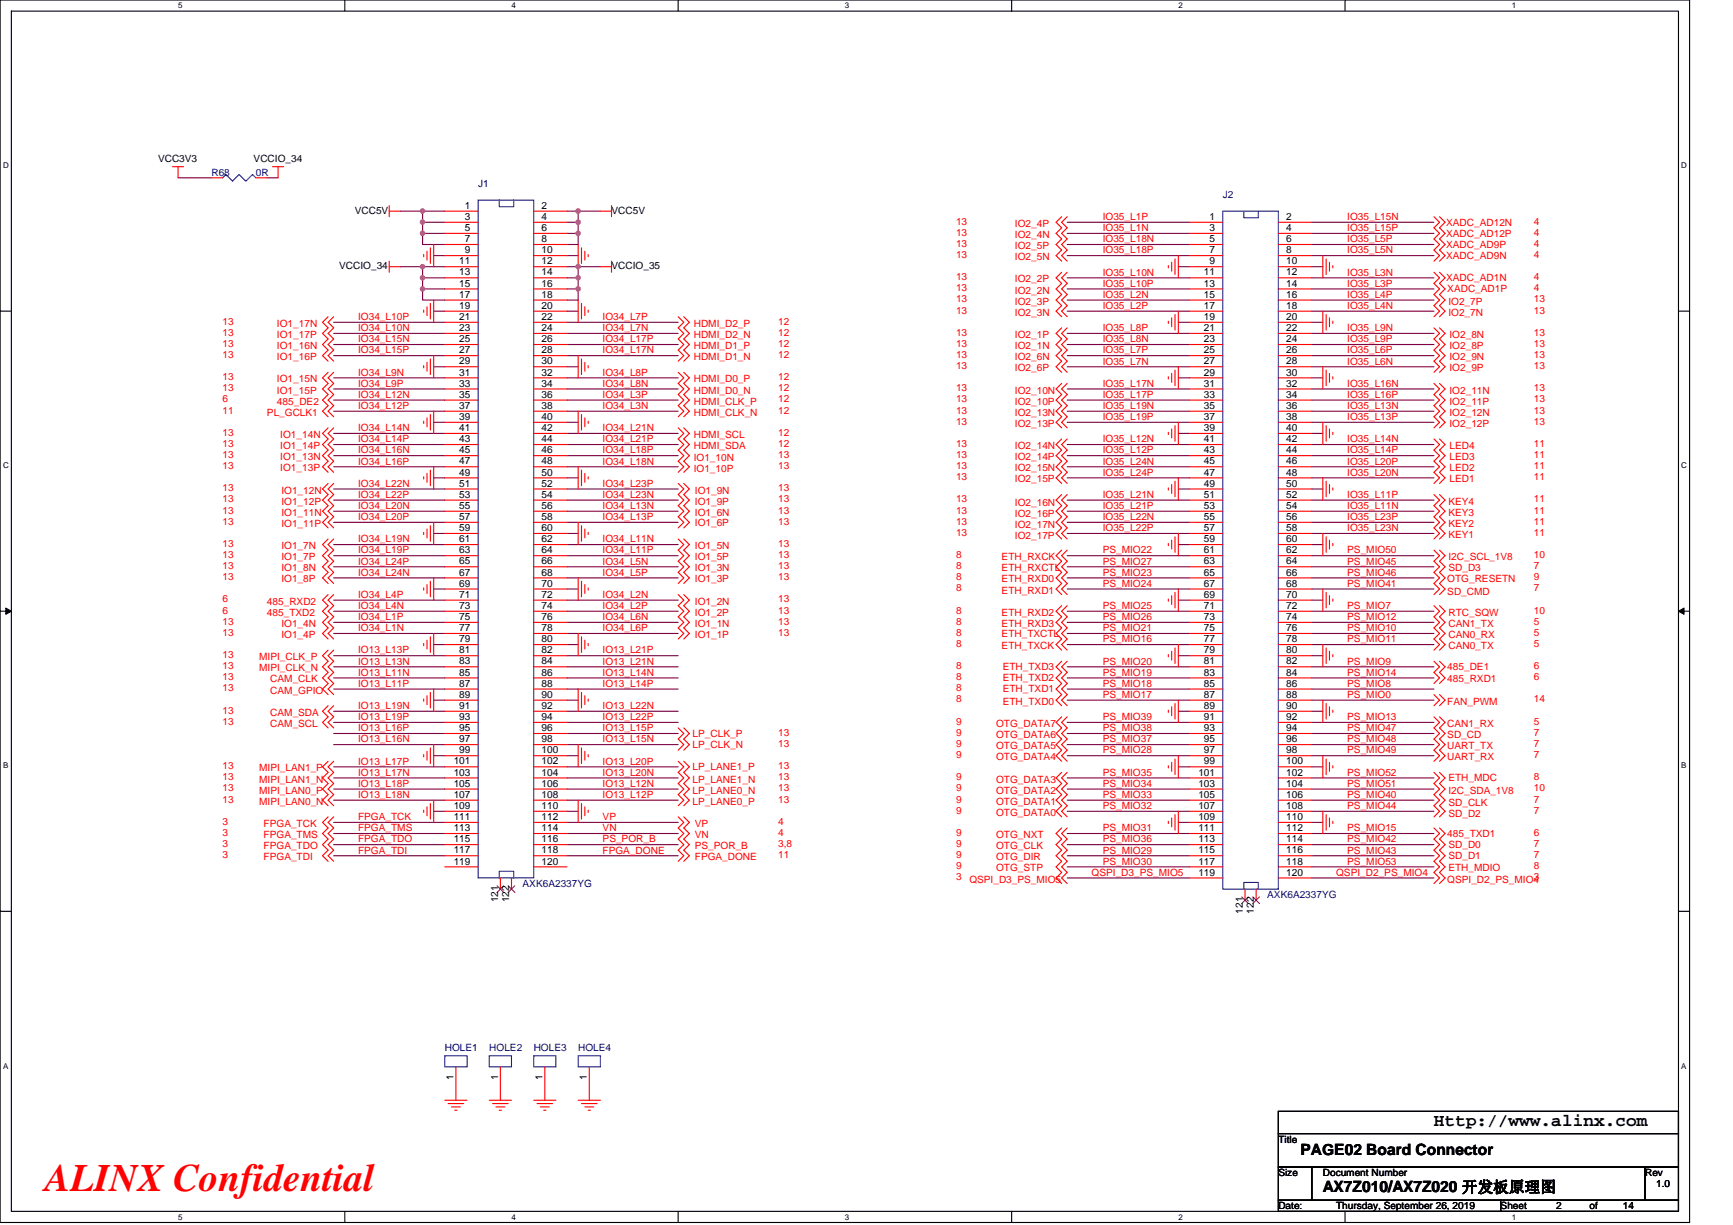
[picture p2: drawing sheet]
<svg xmlns="http://www.w3.org/2000/svg" width="297mm" height="210mm" viewBox="0 0 297 210" stroke-linecap="round" stroke-linejoin="round" font-family="sans-serif">
<defs><g id="words">
<text font-size="6.7" fill="#f00" x="7.7" y="204.1">ALINX Confidential</text>
<text font-size="3" x="245.8" y="193.1">Http://www.alinx.com</text>
<g font-size="2.7">
<text x="222.9" y="197.9">PAGE02 Board Connector</text>
<text x="226.7" y="204.4">AX7Z010/AX7Z020 开发板原理图</text>
</g>
<g font-size="1.7">
<text x="27.1" y="27.8">VCC3V3</text>
<text x="43.5" y="27.8">VCCIO_34</text>
<text x="79.7" y="35.8">1</text>
<text x="92.8" y="35.8">2</text>
<text x="60.8" y="36.6">VCC5V</text>
<text x="79.7" y="37.7">3</text>
<text x="79.7" y="39.6">5</text>
<text x="79.7" y="41.5">7</text>
<text x="92.8" y="37.7">4</text>
<text x="92.8" y="39.6">6</text>
<text x="92.8" y="41.5">8</text>
<text x="104.8" y="36.6">VCC5V</text>
<text x="207.3" y="37.7">1</text>
<text x="207.3" y="39.6">3</text>
<text x="207.3" y="41.5">5</text>
<text x="220.4" y="37.7">2</text>
<text x="220.4" y="39.6">4</text>
<text x="220.4" y="41.5">6</text>
<text x="58.1" y="46.1">VCCIO_34</text>
<text x="78.7" y="45.3">11</text>
<text x="78.7" y="47.2">13</text>
<text x="79.7" y="43.4">9</text>
<text x="92.8" y="43.4">10</text>
<text x="92.8" y="45.3">12</text>
<text x="92.8" y="47.2">14</text>
<text x="104.8" y="46.1">VCCIO_35</text>
<text x="206.4" y="47.2">11</text>
<text x="207.3" y="43.4">7</text>
<text x="207.3" y="45.3">9</text>
<text x="220.4" y="43.4">8</text>
<text x="220.4" y="45.3">10</text>
<text x="220.4" y="47.2">12</text>
<text x="78.7" y="49.1">15</text>
<text x="78.7" y="51">17</text>
<text x="78.7" y="52.9">19</text>
<text x="92.8" y="49.1">16</text>
<text x="92.8" y="51">18</text>
<text x="92.8" y="52.9">20</text>
<text x="206.4" y="49.1">13</text>
<text x="206.4" y="51">15</text>
<text x="206.4" y="52.9">17</text>
<text x="220.4" y="49.1">14</text>
<text x="220.4" y="51">16</text>
<text x="220.4" y="52.9">18</text>
<text x="78.7" y="54.8">21</text>
<text x="78.7" y="56.7">23</text>
<text x="78.7" y="58.7">25</text>
<text x="92.8" y="54.8">22</text>
<text x="92.8" y="56.7">24</text>
<text x="92.8" y="58.7">26</text>
<text x="206.4" y="54.8">19</text>
<text x="206.4" y="56.7">21</text>
<text x="206.4" y="58.7">23</text>
<text x="220.4" y="54.8">20</text>
<text x="220.4" y="56.7">22</text>
<text x="220.4" y="58.7">24</text>
<text x="78.7" y="60.6">27</text>
<text x="78.7" y="62.5">29</text>
<text x="78.7" y="64.4">31</text>
<text x="92.8" y="60.6">28</text>
<text x="92.8" y="62.5">30</text>
<text x="92.8" y="64.4">32</text>
<text x="206.4" y="60.6">25</text>
<text x="206.4" y="62.5">27</text>
<text x="206.4" y="64.4">29</text>
<text x="220.4" y="60.6">26</text>
<text x="220.4" y="62.5">28</text>
<text x="220.4" y="64.4">30</text>
<text x="78.7" y="66.3">33</text>
<text x="78.7" y="68.2">35</text>
<text x="78.7" y="70.1">37</text>
<text x="78.7" y="72">39</text>
<text x="92.8" y="66.3">34</text>
<text x="92.8" y="68.2">36</text>
<text x="92.8" y="70.1">38</text>
<text x="92.8" y="72">40</text>
<text x="206.4" y="66.3">31</text>
<text x="206.4" y="68.2">33</text>
<text x="206.4" y="70.1">35</text>
<text x="206.4" y="72">37</text>
<text x="220.4" y="66.3">32</text>
<text x="220.4" y="68.2">34</text>
<text x="220.4" y="70.1">36</text>
<text x="220.4" y="72">38</text>
<text x="78.7" y="73.9">41</text>
<text x="78.7" y="75.8">43</text>
<text x="78.7" y="77.7">45</text>
<text x="92.8" y="73.9">42</text>
<text x="92.8" y="75.8">44</text>
<text x="92.8" y="77.7">46</text>
<text x="206.4" y="73.9">39</text>
<text x="206.4" y="75.8">41</text>
<text x="206.4" y="77.7">43</text>
<text x="220.4" y="73.9">40</text>
<text x="220.4" y="75.8">42</text>
<text x="220.4" y="77.7">44</text>
<text x="78.7" y="79.6">47</text>
<text x="78.7" y="81.5">49</text>
<text x="78.7" y="83.4">51</text>
<text x="92.8" y="79.6">48</text>
<text x="92.8" y="81.5">50</text>
<text x="92.8" y="83.4">52</text>
<text x="206.4" y="79.6">45</text>
<text x="206.4" y="81.5">47</text>
<text x="206.4" y="83.4">49</text>
<text x="220.4" y="79.6">46</text>
<text x="220.4" y="81.5">48</text>
<text x="220.4" y="83.4">50</text>
<text x="78.7" y="85.3">53</text>
<text x="78.7" y="87.2">55</text>
<text x="78.7" y="89.1">57</text>
<text x="92.8" y="85.3">54</text>
<text x="92.8" y="87.2">56</text>
<text x="92.8" y="89.1">58</text>
<text x="206.4" y="85.3">51</text>
<text x="206.4" y="87.2">53</text>
<text x="206.4" y="89.1">55</text>
<text x="220.4" y="85.3">52</text>
<text x="220.4" y="87.2">54</text>
<text x="220.4" y="89.1">56</text>
<text x="78.7" y="91">59</text>
<text x="78.7" y="92.9">61</text>
<text x="78.7" y="94.8">63</text>
<text x="92.8" y="91">60</text>
<text x="92.8" y="92.9">62</text>
<text x="92.8" y="94.8">64</text>
<text x="206.4" y="91">57</text>
<text x="206.4" y="92.9">59</text>
<text x="206.4" y="94.8">61</text>
<text x="220.4" y="91">58</text>
<text x="220.4" y="92.9">60</text>
<text x="220.4" y="94.8">62</text>
<text x="78.7" y="96.8">65</text>
<text x="78.7" y="98.7">67</text>
<text x="78.7" y="100.6">69</text>
<text x="92.8" y="96.8">66</text>
<text x="92.8" y="98.7">68</text>
<text x="92.8" y="100.6">70</text>
<text x="206.4" y="96.8">63</text>
<text x="206.4" y="98.7">65</text>
<text x="206.4" y="100.6">67</text>
<text x="220.4" y="96.8">64</text>
<text x="220.4" y="98.7">66</text>
<text x="220.4" y="100.6">68</text>
<text x="78.7" y="102.5">71</text>
<text x="78.7" y="104.4">73</text>
<text x="78.7" y="106.3">75</text>
<text x="92.8" y="102.5">72</text>
<text x="92.8" y="104.4">74</text>
<text x="92.8" y="106.3">76</text>
<text x="206.4" y="102.5">69</text>
<text x="206.4" y="104.4">71</text>
<text x="206.4" y="106.3">73</text>
<text x="220.4" y="102.5">70</text>
<text x="220.4" y="104.4">72</text>
<text x="220.4" y="106.3">74</text>
<text x="78.7" y="108.2">77</text>
<text x="78.7" y="110.1">79</text>
<text x="78.7" y="112">81</text>
<text x="78.7" y="113.9">83</text>
<text x="92.8" y="108.2">78</text>
<text x="92.8" y="110.1">80</text>
<text x="92.8" y="112">82</text>
<text x="92.8" y="113.9">84</text>
<text x="206.4" y="108.2">75</text>
<text x="206.4" y="110.1">77</text>
<text x="206.4" y="112">79</text>
<text x="206.4" y="113.9">81</text>
<text x="220.4" y="108.2">76</text>
<text x="220.4" y="110.1">78</text>
<text x="220.4" y="112">80</text>
<text x="220.4" y="113.9">82</text>
<text x="78.7" y="115.8">85</text>
<text x="78.7" y="117.7">87</text>
<text x="78.7" y="119.6">89</text>
<text x="92.8" y="115.8">86</text>
<text x="92.8" y="117.7">88</text>
<text x="92.8" y="119.6">90</text>
<text x="206.4" y="115.8">83</text>
<text x="206.4" y="117.7">85</text>
<text x="206.4" y="119.6">87</text>
<text x="220.4" y="115.8">84</text>
<text x="220.4" y="117.7">86</text>
<text x="220.4" y="119.6">88</text>
<text x="78.7" y="121.5">91</text>
<text x="78.7" y="123.4">93</text>
<text x="78.7" y="125.3">95</text>
<text x="92.8" y="121.5">92</text>
<text x="92.8" y="123.4">94</text>
<text x="92.8" y="125.3">96</text>
<text x="206.4" y="121.5">89</text>
<text x="206.4" y="123.4">91</text>
<text x="206.4" y="125.3">93</text>
<text x="220.4" y="121.5">90</text>
<text x="220.4" y="123.4">92</text>
<text x="220.4" y="125.3">94</text>
<text x="77.8" y="131">101</text>
<text x="78.7" y="127.2">97</text>
<text x="78.7" y="129.1">99</text>
<text x="92.8" y="127.2">98</text>
<text x="92.8" y="129.1">100</text>
<text x="92.8" y="131">102</text>
<text x="206.4" y="127.2">95</text>
<text x="206.4" y="129.1">97</text>
<text x="206.4" y="131">99</text>
<text x="220.4" y="127.2">96</text>
<text x="220.4" y="129.1">98</text>
<text x="220.4" y="131">100</text>
<text x="77.8" y="132.9">103</text>
<text x="77.8" y="134.9">105</text>
<text x="77.8" y="136.8">107</text>
<text x="92.8" y="132.9">104</text>
<text x="92.8" y="134.9">106</text>
<text x="92.8" y="136.8">108</text>
<text x="205.4" y="132.9">101</text>
<text x="205.4" y="134.9">103</text>
<text x="205.4" y="136.8">105</text>
<text x="220.4" y="132.9">102</text>
<text x="220.4" y="134.9">104</text>
<text x="220.4" y="136.8">106</text>
<text x="77.8" y="138.7">109</text>
<text x="77.8" y="140.6">111</text>
<text x="77.8" y="142.5">113</text>
<text x="92.8" y="138.7">110</text>
<text x="92.8" y="140.6">112</text>
<text x="92.8" y="142.5">114</text>
<text x="205.4" y="138.7">107</text>
<text x="205.4" y="140.6">109</text>
<text x="205.4" y="142.5">111</text>
<text x="220.4" y="138.7">108</text>
<text x="220.4" y="140.6">110</text>
<text x="220.4" y="142.5">112</text>
<text x="77.8" y="144.4">115</text>
<text x="77.8" y="146.3">117</text>
<text x="77.8" y="148.2">119</text>
<text x="92.8" y="144.4">116</text>
<text x="92.8" y="146.3">118</text>
<text x="92.8" y="148.2">120</text>
<text x="205.4" y="144.4">113</text>
<text x="205.4" y="146.3">115</text>
<text x="205.4" y="148.2">117</text>
<text x="220.4" y="144.4">114</text>
<text x="220.4" y="146.3">116</text>
<text x="220.4" y="148.2">118</text>
<text x="85.4" y="154.7" transform="rotate(-90 85.4 154.7)">121</text>
<text x="87.3" y="154.7" transform="rotate(-90 87.3 154.7)">122</text>
<text x="205.4" y="150.1">119</text>
<text x="220.4" y="150.1">120</text>
<text x="213" y="156.6" transform="rotate(-90 213 156.6)">121</text>
<text x="214.9" y="156.6" transform="rotate(-90 214.9 156.6)">122</text>
<text x="77.7" y="185.2" transform="rotate(-90 77.7 185.2)">1</text>
<text x="85.4" y="185.2" transform="rotate(-90 85.4 185.2)">1</text>
<text x="93" y="185.2" transform="rotate(-90 93 185.2)">1</text>
<text x="100.6" y="185.2" transform="rotate(-90 100.6 185.2)">1</text>
<text x="219.1" y="195.9">Title</text>
<text x="219.1" y="201.6">Size</text>
<text x="226.7" y="201.6">Document Number</text>
<text x="282" y="201.6">Rev</text>
<text x="283.9" y="203.5">1.0</text>
<text x="219.1" y="207.3">Date:</text>
<text x="229" y="207.3">Thursday, September 26, 2019</text>
<text x="257.2" y="207.3">Sheet</text>
<text x="266.7" y="207.3">2</text>
<text x="272.5" y="207.3">of</text>
<text x="278.2" y="207.3">14</text>
</g>
<g font-size="1.7" fill="#000080">
<text x="36.2" y="30.1">R68</text>
<text x="43.9" y="30.1">0R</text>
<text x="82" y="32">J1</text>
<text x="209.6" y="33.9">J2</text>
<text x="89.6" y="152">AXK6A2337YG</text>
<text x="217.2" y="153.9">AXK6A2337YG</text>
<text x="76.2" y="180.2">HOLE1</text>
<text x="83.9" y="180.2">HOLE2</text>
<text x="91.5" y="180.2">HOLE3</text>
<text x="99.1" y="180.2">HOLE4</text>
</g>
<g font-size="1.7" fill="#f00">
<text x="163.9" y="40.4">13</text>
<text x="163.9" y="38.5">13</text>
<text x="174" y="40.8">IO2_4N</text>
<text x="174" y="38.9">IO2_4P</text>
<text x="189" y="37.7">IO35_L1P</text>
<text x="189" y="39.6">IO35_L1N</text>
<text x="189" y="41.5">IO35_L18N</text>
<text x="230.9" y="37.7">IO35_L15N</text>
<text x="230.9" y="39.6">IO35_L15P</text>
<text x="230.9" y="41.5">IO35_L5P</text>
<text x="247.9" y="40.6">XADC_AD12P</text>
<text x="247.9" y="38.7">XADC_AD12N</text>
<text x="262.9" y="40.4">4</text>
<text x="262.9" y="38.5">4</text>
<text x="163.9" y="44.2">13</text>
<text x="163.9" y="42.3">13</text>
<text x="174" y="44.6">IO2_5N</text>
<text x="174" y="42.7">IO2_5P</text>
<text x="189" y="47.2">IO35_L10N</text>
<text x="189" y="43.4">IO35_L18P</text>
<text x="230.9" y="47.2">IO35_L3N</text>
<text x="230.9" y="43.4">IO35_L5N</text>
<text x="247.9" y="42.5">XADC_AD9P</text>
<text x="247.9" y="44.4">XADC_AD9N</text>
<text x="262.9" y="42.3">4</text>
<text x="262.9" y="44.2">4</text>
<text x="163.9" y="48">13</text>
<text x="163.9" y="49.9">13</text>
<text x="163.9" y="53.7">13</text>
<text x="163.9" y="51.8">13</text>
<text x="174" y="48.4">IO2_2P</text>
<text x="174" y="50.3">IO2_2N</text>
<text x="174" y="52.2">IO2_3P</text>
<text x="189" y="49.1">IO35_L10P</text>
<text x="189" y="51.1">IO35_L2N</text>
<text x="189" y="53">IO35_L2P</text>
<text x="230.9" y="49.1">IO35_L3P</text>
<text x="230.9" y="51.1">IO35_L4P</text>
<text x="230.9" y="53">IO35_L4N</text>
<text x="247.9" y="48.2">XADC_AD1N</text>
<text x="248.1" y="50.1">XADC_AD1P</text>
<text x="248.3" y="52.2">IO2_7P</text>
<text x="262.9" y="48">4</text>
<text x="262.9" y="53.7">13</text>
<text x="262.9" y="51.8">13</text>
<text x="262.9" y="49.9">4</text>
<text x="38.1" y="55.6">13</text>
<text x="38.1" y="57.6">13</text>
<text x="38.1" y="59.5">13</text>
<text x="47.5" y="56">IO1_17N</text>
<text x="47.5" y="57.9">IO1_17P</text>
<text x="47.5" y="59.8">IO1_16N</text>
<text x="61.4" y="58.7">IO34_L15N</text>
<text x="61.4" y="54.9">IO34_L10P</text>
<text x="61.4" y="56.8">IO34_L10N</text>
<text x="103.3" y="56.8">IO34_L7N</text>
<text x="103.3" y="54.9">IO34_L7P</text>
<text x="103.3" y="58.7">IO34_L17P</text>
<text x="118.9" y="56">HDMI_D2_P</text>
<text x="118.9" y="57.9">HDMI_D2_N</text>
<text x="118.9" y="59.8">HDMI_D1_P</text>
<text x="133.4" y="55.6">12</text>
<text x="133.4" y="57.6">12</text>
<text x="133.4" y="59.5">12</text>
<text x="163.9" y="59.5">13</text>
<text x="163.9" y="57.6">13</text>
<text x="174" y="59.8">IO2_1N</text>
<text x="174" y="57.9">IO2_1P</text>
<text x="174" y="54.1">IO2_3N</text>
<text x="189" y="58.7">IO35_L8N</text>
<text x="189" y="56.8">IO35_L8P</text>
<text x="230.9" y="56.8">IO35_L9N</text>
<text x="230.9" y="58.7">IO35_L9P</text>
<text x="248.3" y="54.1">IO2_7N</text>
<text x="248.5" y="57.9">IO2_8N</text>
<text x="248.5" y="59.8">IO2_8P</text>
<text x="262.9" y="57.6">13</text>
<text x="262.9" y="59.5">13</text>
<text x="38.1" y="61.4">13</text>
<text x="38.1" y="65.2">13</text>
<text x="47.5" y="61.7">IO1_16P</text>
<text x="47.5" y="65.6">IO1_15N</text>
<text x="61.4" y="60.6">IO34_L15P</text>
<text x="61.4" y="64.4">IO34_L9N</text>
<text x="103.3" y="60.6">IO34_L17N</text>
<text x="103.3" y="64.4">IO34_L8P</text>
<text x="118.9" y="61.7">HDMI_D1_N</text>
<text x="118.9" y="65.6">HDMI_D0_P</text>
<text x="133.4" y="61.4">12</text>
<text x="133.4" y="65.2">12</text>
<text x="163.9" y="63.3">13</text>
<text x="163.9" y="61.4">13</text>
<text x="174" y="63.6">IO2_6P</text>
<text x="174" y="61.7">IO2_6N</text>
<text x="189" y="60.6">IO35_L7P</text>
<text x="189" y="62.5">IO35_L7N</text>
<text x="230.9" y="60.6">IO35_L6P</text>
<text x="230.9" y="62.5">IO35_L6N</text>
<text x="248.5" y="63.6">IO2_9P</text>
<text x="248.5" y="61.7">IO2_9N</text>
<text x="262.9" y="63.3">13</text>
<text x="262.9" y="61.4">13</text>
<text x="38.1" y="67.1">13</text>
<text x="38.1" y="69">6</text>
<text x="38.1" y="70.9">11</text>
<text x="45.8" y="71.3">PL_GCLK1</text>
<text x="47.5" y="67.5">IO1_15P</text>
<text x="47.5" y="69.4">485_DE2</text>
<text x="61.4" y="68.2">IO34_L12N</text>
<text x="61.4" y="70.1">IO34_L12P</text>
<text x="61.4" y="66.3">IO34_L9P</text>
<text x="103.3" y="66.3">IO34_L8N</text>
<text x="103.3" y="68.2">IO34_L3P</text>
<text x="103.3" y="70.1">IO34_L3N</text>
<text x="118.9" y="67.5">HDMI_D0_N</text>
<text x="118.9" y="69.4">HDMI_CLK_P</text>
<text x="118.9" y="71.3">HDMI_CLK_N</text>
<text x="133.4" y="67.1">12</text>
<text x="133.4" y="69">12</text>
<text x="133.4" y="70.9">12</text>
<text x="163.9" y="70.9">13</text>
<text x="163.9" y="67.1">13</text>
<text x="163.9" y="69">13</text>
<text x="174" y="71.3">IO2_13N</text>
<text x="174" y="67.5">IO2_10N</text>
<text x="174" y="69.4">IO2_10P</text>
<text x="189" y="70.1">IO35_L19N</text>
<text x="189" y="66.3">IO35_L17N</text>
<text x="189" y="68.2">IO35_L17P</text>
<text x="230.9" y="66.3">IO35_L16N</text>
<text x="230.9" y="68.2">IO35_L16P</text>
<text x="230.9" y="70.1">IO35_L13N</text>
<text x="248.5" y="67.5">IO2_11N</text>
<text x="248.5" y="69.4">IO2_11P</text>
<text x="248.5" y="71.3">IO2_12N</text>
<text x="262.9" y="67.1">13</text>
<text x="262.9" y="69">13</text>
<text x="262.9" y="70.9">13</text>
<text x="38.1" y="74.7">13</text>
<text x="38.1" y="76.6">13</text>
<text x="48" y="75.1">IO1_14N</text>
<text x="48" y="77">IO1_14P</text>
<text x="61.4" y="77.7">IO34_L16N</text>
<text x="61.4" y="73.9">IO34_L14N</text>
<text x="61.4" y="75.8">IO34_L14P</text>
<text x="103.3" y="77.7">IO34_L18P</text>
<text x="103.3" y="73.9">IO34_L21N</text>
<text x="103.3" y="75.8">IO34_L21P</text>
<text x="118.9" y="75.1">HDMI_SCL</text>
<text x="118.9" y="77">HDMI_SDA</text>
<text x="133.4" y="74.7">12</text>
<text x="133.4" y="76.6">12</text>
<text x="163.9" y="72.8">13</text>
<text x="163.9" y="76.6">13</text>
<text x="174" y="73.2">IO2_13P</text>
<text x="174" y="77">IO2_14N</text>
<text x="189" y="72">IO35_L19P</text>
<text x="189" y="75.8">IO35_L12N</text>
<text x="189" y="77.7">IO35_L12P</text>
<text x="230.9" y="75.8">IO35_L14N</text>
<text x="230.9" y="77.7">IO35_L14P</text>
<text x="230.9" y="72">IO35_L13P</text>
<text x="248.5" y="77">LED4</text>
<text x="248.5" y="73.2">IO2_12P</text>
<text x="262.9" y="76.6">11</text>
<text x="262.9" y="72.8">13</text>
<text x="38.1" y="78.5">13</text>
<text x="38.1" y="80.4">13</text>
<text x="48" y="78.9">IO1_13N</text>
<text x="48" y="80.8">IO1_13P</text>
<text x="61.4" y="79.6">IO34_L16P</text>
<text x="61.4" y="83.4">IO34_L22N</text>
<text x="103.3" y="83.4">IO34_L23P</text>
<text x="103.3" y="79.6">IO34_L18N</text>
<text x="118.9" y="79.1">IO1_10N</text>
<text x="118.9" y="81">IO1_10P</text>
<text x="133.4" y="78.5">13</text>
<text x="133.4" y="80.4">13</text>
<text x="163.9" y="78.5">13</text>
<text x="163.9" y="80.4">13</text>
<text x="163.9" y="82.3">13</text>
<text x="174" y="78.9">IO2_14P</text>
<text x="174" y="80.8">IO2_15N</text>
<text x="174" y="82.7">IO2_15P</text>
<text x="189" y="79.6">IO35_L24N</text>
<text x="189" y="81.5">IO35_L24P</text>
<text x="230.9" y="81.5">IO35_L20N</text>
<text x="230.9" y="79.6">IO35_L20P</text>
<text x="248.5" y="82.7">LED1</text>
<text x="248.5" y="78.9">LED3</text>
<text x="248.5" y="80.8">LED2</text>
<text x="262.9" y="82.3">11</text>
<text x="262.9" y="78.5">11</text>
<text x="262.9" y="80.4">11</text>
<text x="38.1" y="84.2">13</text>
<text x="38.1" y="86.1">13</text>
<text x="38.1" y="88">13</text>
<text x="38.1" y="89.9">13</text>
<text x="48.2" y="84.6">IO1_12N</text>
<text x="48.2" y="86.5">IO1_12P</text>
<text x="48.2" y="88.4">IO1_11N</text>
<text x="61.4" y="87.2">IO34_L20N</text>
<text x="61.4" y="89.2">IO34_L20P</text>
<text x="61.4" y="85.3">IO34_L22P</text>
<text x="103.3" y="87.2">IO34_L13N</text>
<text x="103.3" y="89.2">IO34_L13P</text>
<text x="103.3" y="85.3">IO34_L23N</text>
<text x="119.1" y="88.4">IO1_6N</text>
<text x="119.1" y="84.6">IO1_9N</text>
<text x="119.1" y="86.5">IO1_9P</text>
<text x="133.4" y="88">13</text>
<text x="133.4" y="89.9">13</text>
<text x="133.4" y="84.2">13</text>
<text x="133.4" y="86.1">13</text>
<text x="163.9" y="86.1">13</text>
<text x="163.9" y="88">13</text>
<text x="163.9" y="89.9">13</text>
<text x="174" y="86.7">IO2_16N</text>
<text x="174" y="88.6">IO2_16P</text>
<text x="189" y="85.3">IO35_L21N</text>
<text x="189" y="87.2">IO35_L21P</text>
<text x="189" y="89.2">IO35_L22N</text>
<text x="230.9" y="87.2">IO35_L11N</text>
<text x="230.9" y="85.3">IO35_L11P</text>
<text x="230.9" y="89.2">IO35_L23P</text>
<text x="248.3" y="86.5">KEY4</text>
<text x="248.3" y="88.4">KEY3</text>
<text x="262.9" y="86.1">11</text>
<text x="262.9" y="89.9">11</text>
<text x="262.9" y="88">11</text>
<text x="38.1" y="93.7">13</text>
<text x="38.1" y="95.7">13</text>
<text x="48.2" y="94.1">IO1_7N</text>
<text x="48.2" y="90.3">IO1_11P</text>
<text x="61.4" y="93">IO34_L19N</text>
<text x="61.4" y="94.9">IO34_L19P</text>
<text x="103.3" y="93">IO34_L11N</text>
<text x="103.3" y="94.9">IO34_L11P</text>
<text x="119.1" y="90.1">IO1_6P</text>
<text x="119.1" y="94.1">IO1_5N</text>
<text x="133.4" y="93.7">13</text>
<text x="133.4" y="95.7">13</text>
<text x="163.9" y="95.7">8</text>
<text x="163.9" y="91.8">13</text>
<text x="174" y="90.5">IO2_17N</text>
<text x="174" y="92.4">IO2_17P</text>
<text x="189" y="91.1">IO35_L22P</text>
<text x="189" y="94.9">PS_MIO22</text>
<text x="230.9" y="91.1">IO35_L23N</text>
<text x="230.9" y="94.9">PS_MIO50</text>
<text x="248.3" y="92.2">KEY1</text>
<text x="248.3" y="90.3">KEY2</text>
<text x="262.9" y="95.7">10</text>
<text x="262.9" y="91.8">11</text>
<text x="38.1" y="97.6">13</text>
<text x="38.1" y="99.5">13</text>
<text x="48.2" y="96">IO1_7P</text>
<text x="48.2" y="97.9">IO1_8N</text>
<text x="48.2" y="99.8">IO1_8P</text>
<text x="61.4" y="98.7">IO34_L24N</text>
<text x="61.4" y="96.8">IO34_L24P</text>
<text x="103.3" y="98.7">IO34_L5P</text>
<text x="103.3" y="96.8">IO34_L5N</text>
<text x="119.1" y="96">IO1_5P</text>
<text x="119.1" y="97.9">IO1_3N</text>
<text x="119.1" y="99.8">IO1_3P</text>
<text x="133.4" y="97.6">13</text>
<text x="133.4" y="99.5">13</text>
<text x="163.9" y="99.5">8</text>
<text x="163.9" y="97.6">8</text>
<text x="163.9" y="101.4">8</text>
<text x="171.7" y="96">ETH_RXCK</text>
<text x="171.7" y="99.8">ETH_RXD0</text>
<text x="171.7" y="97.9">ETH_RXCTL</text>
<text x="171.7" y="101.7">ETH_RXD1</text>
<text x="189" y="96.8">PS_MIO27</text>
<text x="189" y="98.7">PS_MIO23</text>
<text x="189" y="100.6">PS_MIO24</text>
<text x="230.9" y="98.7">PS_MIO46</text>
<text x="230.9" y="96.8">PS_MIO45</text>
<text x="230.9" y="100.6">PS_MIO41</text>
<text x="248.1" y="101.9">SD_CMD</text>
<text x="248.1" y="99.8">OTG_RESETN</text>
<text x="248.3" y="96">I2C_SCL_1V8</text>
<text x="248.3" y="97.9">SD_D3</text>
<text x="262.9" y="97.6">7</text>
<text x="262.9" y="101.4">7</text>
<text x="262.9" y="99.5">9</text>
<text x="38.1" y="103.3">6</text>
<text x="38.1" y="105.2">6</text>
<text x="38.1" y="107.1">13</text>
<text x="45.8" y="103.7">485_RXD2</text>
<text x="45.8" y="105.6">485_TXD2</text>
<text x="48.2" y="107.5">IO1_4N</text>
<text x="61.4" y="104.4">IO34_L4N</text>
<text x="61.4" y="102.5">IO34_L4P</text>
<text x="61.4" y="106.3">IO34_L1P</text>
<text x="103.3" y="106.3">IO34_L6N</text>
<text x="103.3" y="102.5">IO34_L2N</text>
<text x="103.3" y="104.4">IO34_L2P</text>
<text x="119.1" y="103.7">IO1_2N</text>
<text x="119.1" y="105.6">IO1_2P</text>
<text x="119.1" y="107.5">IO1_1N</text>
<text x="133.4" y="103.3">13</text>
<text x="133.4" y="105.2">13</text>
<text x="133.4" y="107.1">13</text>
<text x="163.9" y="105.2">8</text>
<text x="163.9" y="107.1">8</text>
<text x="171.7" y="105.6">ETH_RXD2</text>
<text x="171.7" y="107.5">ETH_RXD3</text>
<text x="189" y="104.4">PS_MIO25</text>
<text x="189" y="106.3">PS_MIO26</text>
<text x="230.9" y="106.3">PS_MIO12</text>
<text x="230.9" y="104.4">PS_MIO7</text>
<text x="248.3" y="107.5">CAN1_TX</text>
<text x="248.3" y="105.6">RTC_SQW</text>
<text x="262.9" y="107.1">5</text>
<text x="262.9" y="105.2">10</text>
<text x="38.1" y="109">13</text>
<text x="38.1" y="112.8">13</text>
<text x="44.4" y="113.2">MIPI_CLK_P</text>
<text x="48.2" y="109.4">IO1_4P</text>
<text x="61.4" y="108.2">IO34_L1N</text>
<text x="61.4" y="113.9">IO13_L13N</text>
<text x="61.4" y="112">IO13_L13P</text>
<text x="103.3" y="108.2">IO34_L6P</text>
<text x="103.3" y="112">IO13_L21P</text>
<text x="103.3" y="113.9">IO13_L21N</text>
<text x="119.1" y="109.4">IO1_1P</text>
<text x="133.4" y="109">13</text>
<text x="163.9" y="109">8</text>
<text x="163.9" y="110.9">8</text>
<text x="171.7" y="109.2">ETH_TXCTL</text>
<text x="171.7" y="111.3">ETH_TXCK</text>
<text x="189" y="108.2">PS_MIO21</text>
<text x="189" y="110.1">PS_MIO16</text>
<text x="189" y="113.9">PS_MIO20</text>
<text x="230.9" y="108.2">PS_MIO10</text>
<text x="230.9" y="110.1">PS_MIO11</text>
<text x="230.9" y="113.9">PS_MIO9</text>
<text x="248.3" y="109.4">CAN0_RX</text>
<text x="248.3" y="111.3">CAN0_TX</text>
<text x="262.9" y="109">5</text>
<text x="262.9" y="110.9">5</text>
<text x="38.1" y="116.6">13</text>
<text x="38.1" y="118.5">13</text>
<text x="38.1" y="114.7">13</text>
<text x="44.4" y="115.1">MIPI_CLK_N</text>
<text x="46.3" y="117">CAM_CLK</text>
<text x="46.3" y="118.9">CAM_GPIO</text>
<text x="61.4" y="117.7">IO13_L11P</text>
<text x="61.4" y="115.8">IO13_L11N</text>
<text x="103.3" y="115.8">IO13_L14N</text>
<text x="103.3" y="117.7">IO13_L14P</text>
<text x="163.9" y="118.5">8</text>
<text x="163.9" y="116.6">8</text>
<text x="163.9" y="114.7">8</text>
<text x="171.9" y="118.7">ETH_TXD1</text>
<text x="171.9" y="116.8">ETH_TXD2</text>
<text x="171.9" y="114.9">ETH_TXD3</text>
<text x="189" y="119.6">PS_MIO17</text>
<text x="189" y="117.7">PS_MIO18</text>
<text x="189" y="115.8">PS_MIO19</text>
<text x="230.9" y="117.7">PS_MIO8</text>
<text x="230.9" y="115.8">PS_MIO14</text>
<text x="230.9" y="119.6">PS_MIO0</text>
<text x="248.1" y="117">485_RXD1</text>
<text x="248.1" y="114.9">485_DE1</text>
<text x="262.9" y="116.6">6</text>
<text x="262.9" y="114.7">6</text>
<text x="38.1" y="122.3">13</text>
<text x="38.1" y="124.2">13</text>
<text x="46.3" y="122.7">CAM_SDA</text>
<text x="46.3" y="124.6">CAM_SCL</text>
<text x="61.4" y="121.5">IO13_L19N</text>
<text x="61.4" y="123.4">IO13_L19P</text>
<text x="61.4" y="125.3">IO13_L16P</text>
<text x="103.3" y="121.5">IO13_L22N</text>
<text x="103.3" y="123.4">IO13_L22P</text>
<text x="103.3" y="125.3">IO13_L15P</text>
<text x="163.9" y="124.2">9</text>
<text x="163.9" y="120.4">8</text>
<text x="170.7" y="124.6">OTG_DATA7</text>
<text x="171.9" y="120.8">ETH_TXD0</text>
<text x="189" y="123.4">PS_MIO39</text>
<text x="189" y="125.3">PS_MIO38</text>
<text x="230.9" y="125.3">PS_MIO47</text>
<text x="230.9" y="123.4">PS_MIO13</text>
<text x="248.1" y="124.6">CAN1_RX</text>
<text x="248.1" y="120.8">FAN_PWM</text>
<text x="262.9" y="124.2">5</text>
<text x="262.9" y="120.4">14</text>
<text x="38.1" y="131.8">13</text>
<text x="61.4" y="131.1">IO13_L17P</text>
<text x="61.4" y="127.3">IO13_L16N</text>
<text x="103.3" y="127.3">IO13_L15N</text>
<text x="103.3" y="131.1">IO13_L20P</text>
<text x="118.7" y="128.2">LP_CLK_N</text>
<text x="118.7" y="126.3">LP_CLK_P</text>
<text x="133.4" y="131.8">13</text>
<text x="133.4" y="128">13</text>
<text x="133.4" y="126.1">13</text>
<text x="163.9" y="126.1">9</text>
<text x="163.9" y="128">9</text>
<text x="163.9" y="129.9">9</text>
<text x="170.7" y="126.5">OTG_DATA6</text>
<text x="170.7" y="128.4">OTG_DATA5</text>
<text x="170.7" y="130.3">OTG_DATA4</text>
<text x="189" y="127.3">PS_MIO37</text>
<text x="189" y="129.2">PS_MIO28</text>
<text x="230.9" y="127.3">PS_MIO48</text>
<text x="230.9" y="129.2">PS_MIO49</text>
<text x="248.1" y="126.5">SD_CD</text>
<text x="248.1" y="130.3">UART_RX</text>
<text x="248.1" y="128.4">UART_TX</text>
<text x="262.9" y="126.1">7</text>
<text x="262.9" y="129.9">7</text>
<text x="262.9" y="128">7</text>
<text x="38.1" y="133.8">13</text>
<text x="38.1" y="137.6">13</text>
<text x="38.1" y="135.7">13</text>
<text x="44.4" y="134.1">MIPI_LAN1_N</text>
<text x="44.4" y="132.2">MIPI_LAN1_P</text>
<text x="44.4" y="137.9">MIPI_LAN0_N</text>
<text x="44.4" y="136">MIPI_LAN0_P</text>
<text x="61.4" y="133">IO13_L17N</text>
<text x="61.4" y="136.8">IO13_L18N</text>
<text x="61.4" y="134.9">IO13_L18P</text>
<text x="103.3" y="134.9">IO13_L12N</text>
<text x="103.3" y="136.8">IO13_L12P</text>
<text x="103.3" y="133">IO13_L20N</text>
<text x="118.7" y="136">LP_LANE0_N</text>
<text x="118.7" y="137.9">LP_LANE0_P</text>
<text x="118.7" y="132">LP_LANE1_P</text>
<text x="118.7" y="134.1">LP_LANE1_N</text>
<text x="133.4" y="135.7">13</text>
<text x="133.4" y="137.6">13</text>
<text x="133.4" y="133.8">13</text>
<text x="163.9" y="137.6">9</text>
<text x="163.9" y="135.7">9</text>
<text x="163.9" y="133.8">9</text>
<text x="170.7" y="137.9">OTG_DATA1</text>
<text x="170.7" y="136">OTG_DATA2</text>
<text x="170.7" y="134.1">OTG_DATA3</text>
<text x="189" y="133">PS_MIO35</text>
<text x="189" y="134.9">PS_MIO34</text>
<text x="189" y="136.8">PS_MIO33</text>
<text x="230.9" y="136.8">PS_MIO40</text>
<text x="230.9" y="134.9">PS_MIO51</text>
<text x="230.9" y="133">PS_MIO52</text>
<text x="248.3" y="136">I2C_SDA_1V8</text>
<text x="248.3" y="133.9">ETH_MDC</text>
<text x="262.9" y="137.6">7</text>
<text x="262.9" y="135.7">10</text>
<text x="262.9" y="133.8">8</text>
<text x="38.1" y="141.4">3</text>
<text x="38.1" y="143.3">3</text>
<text x="45.2" y="141.8">FPGA_TCK</text>
<text x="45.2" y="143.7">FPGA_TMS</text>
<text x="61.4" y="142.5">FPGA_TMS</text>
<text x="61.4" y="140.6">FPGA_TCK</text>
<text x="103.3" y="142.5">VN</text>
<text x="103.3" y="140.6">VP</text>
<text x="119.1" y="143.7">VN</text>
<text x="119.1" y="141.8">VP</text>
<text x="133.4" y="143.3">4</text>
<text x="133.4" y="141.4">4</text>
<text x="163.9" y="143.3">9</text>
<text x="163.9" y="139.5">9</text>
<text x="170.7" y="143.7">OTG_NXT</text>
<text x="170.7" y="139.8">OTG_DATA0</text>
<text x="189" y="138.7">PS_MIO32</text>
<text x="189" y="142.5">PS_MIO31</text>
<text x="230.9" y="138.7">PS_MIO44</text>
<text x="230.9" y="142.5">PS_MIO15</text>
<text x="248.1" y="143.5">485_TXD1</text>
<text x="248.3" y="138.1">SD_CLK</text>
<text x="248.3" y="140">SD_D2</text>
<text x="262.9" y="139.5">7</text>
<text x="262.9" y="143.3">6</text>
<text x="38.1" y="145.2">3</text>
<text x="38.1" y="147.1">3</text>
<text x="45.2" y="145.6">FPGA_TDO</text>
<text x="45.2" y="147.5">FPGA_TDI</text>
<text x="61.4" y="144.4">FPGA_TDO</text>
<text x="61.4" y="146.3">FPGA_TDI</text>
<text x="103.3" y="146.3">FPGA_DONE</text>
<text x="103.3" y="144.4">PS_POR_B</text>
<text x="119.1" y="147.5">FPGA_DONE</text>
<text x="119.1" y="145.6">PS_POR_B</text>
<text x="133.4" y="147.1">11</text>
<text x="133.4" y="145.2">3,8</text>
<text x="163.9" y="149">9</text>
<text x="163.9" y="145.2">9</text>
<text x="163.9" y="147.1">9</text>
<text x="170.7" y="149.4">OTG_STP</text>
<text x="170.7" y="145.6">OTG_CLK</text>
<text x="170.7" y="147.5">OTG_DIR</text>
<text x="189" y="144.4">PS_MIO36</text>
<text x="189" y="146.3">PS_MIO29</text>
<text x="189" y="148.2">PS_MIO30</text>
<text x="230.9" y="148.2">PS_MIO53</text>
<text x="230.9" y="146.3">PS_MIO43</text>
<text x="230.9" y="144.4">PS_MIO42</text>
<text x="248.3" y="149.4">ETH_MDIO</text>
<text x="248.3" y="145.4">SD_D0</text>
<text x="248.3" y="147.3">SD_D1</text>
<text x="262.9" y="149">8</text>
<text x="262.9" y="145.2">7</text>
<text x="262.9" y="147.1">7</text>
<text x="163.9" y="150.9">3</text>
<text x="166.2" y="151.3">QSPI_D3_PS_MIO5</text>
<text x="187.1" y="150.1">QSPI_D3_PS_MIO5</text>
<text x="229" y="150.1">QSPI_D2_PS_MIO4</text>
<text x="248.1" y="151.3">QSPI_D2_PS_MIO4</text>
<text x="262.9" y="150.9">3</text>
</g>
<g font-size="1.4">
<text x="30.5" y="1.4">5</text>
<text x="87.7" y="1.4">4</text>
<text x="144.8" y="1.4">3</text>
<text x="202" y="1.4">2</text>
<text x="259.1" y="1.4">1</text>
<text x=".5" y="28.9">D</text>
<text x="288.2" y="28.9">D</text>
<text x=".5" y="80.3">C</text>
<text x="288.2" y="80.3">C</text>
<text x=".5" y="131.7">B</text>
<text x="288.2" y="131.7">B</text>
<text x=".5" y="183.2">A</text>
<text x="288.2" y="183.2">A</text>
<text x="30.5" y="209.1">5</text>
<text x="87.7" y="209.1">4</text>
<text x="144.8" y="209.1">3</text>
<text x="202" y="209.1">2</text>
<text x="259.1" y="209.1">1</text>
</g>
</g></defs>
<path d="M0 0h289.6v209.5h-289.6zM1.9 1.9h285.8v205.7h-285.8z" fill="none" stroke="#000" stroke-width=".19"/>
<g fill="#fff">
<path d="M30.5 .2h.8v1.5h-.8z"/>
<path d="M30.5 207.8h.8v1.6h-.8z"/>
</g>
<path d="M59.1 0v1.9M59.1 207.6v1.9" fill="none" stroke="#000" stroke-width=".19"/>
<g fill="#fff">
<path d="M87.7 .2h.7v1.5h-.7z"/>
<path d="M87.7 207.8h.7v1.6h-.7z"/>
</g>
<path d="M116.2 0v1.9M116.2 207.6v1.9" fill="none" stroke="#000" stroke-width=".19"/>
<g fill="#fff">
<path d="M144.8 .2h.8v1.5h-.8z"/>
<path d="M144.8 207.8h.8v1.6h-.8z"/>
</g>
<path d="M173.4 0v1.9M173.4 207.6v1.9" fill="none" stroke="#000" stroke-width=".19"/>
<g fill="#fff">
<path d="M202 .2h.7v1.5h-.7z"/>
<path d="M202 207.8h.7v1.6h-.7z"/>
</g>
<path d="M230.5 0v1.9M230.5 207.6v1.9" fill="none" stroke="#000" stroke-width=".19"/>
<g fill="#fff">
<path d="M259.1 .2h.8v1.5h-.8z"/>
<path d="M259.1 207.8h.8v1.6h-.8z"/>
<path d="M.5 27.6h1v1.5h-1z"/>
<path d="M288.2 27.6h1v1.5h-1z"/>
<path d="M.5 79.1h1v1.5h-1z"/>
<path d="M288.2 79.1h1v1.5h-1z"/>
</g>
<path d="M0 53.3h1.9M287.7 53.3h1.9" fill="none" stroke="#000" stroke-width=".19"/>
<g fill="#fff">
<path d="M.5 130.5h.9v1.5h-.9z"/>
<path d="M288.2 130.5h.9v1.5h-.9z"/>
</g>
<path d="M0 104.8h1.9M287.7 104.8h1.9" fill="none" stroke="#000" stroke-width=".19"/>
<path d="M1 104.2l.9 .6-.9 .5zM287.7 104.8l.9-.6v1.1z" fill="#000" stroke="#000" stroke-width=".17"/>
<g fill="#fff">
<path d="M.5 181.9h.9v1.6h-.9z"/>
<path d="M288.2 181.9h.9v1.6h-.9z"/>
</g>
<path d="M0 156.2h1.9M287.7 156.2h1.9M219.1 190.5h68.6v3.8h-68.6zM219.1 194.3h68.6v5.7h-68.6zM219.1 200h5.7v5.7h-5.7zM219.1 205.7h38.1v1.9h-38.1zM224.8 200h57.2v5.7h-57.2zM257.2 205.7h30.5v1.9h-30.5zM282 200h5.7v5.7h-5.7z" fill="none" stroke="#000" stroke-width=".19"/>
<g fill="none" stroke="#800040" stroke-width=".19">
<path d="M30.5 30.5h5.7M45.8 30.5h1.9M68.6 36.2h3.8M72.4 36.2v1.9M72.4 38.1v1.9M72.4 36.2h3.8M72.4 38.1h3.8M97.2 38.1h1.9M97.2 36.2h1.9M99.1 36.2h3.8M99.1 38.1v1.9M99.1 36.2v1.9"/>
<path d="M182.9 38.1h21M224.8 38.1h21M57.2 59.1h19M57.2 55.2h19M57.2 57.1h19M68.6 45.7h3.8M72.4 40h3.8M72.4 45.7v1.9M72.4 47.6v1.9M72.4 40v1.9h3.8M72.4 49.5h3.8M72.4 49.5v1.9h3.8"/>
<path d="M72.4 45.7h3.8M72.4 47.6h3.8M74.3 43.8h1.9M74.3 53.3h1.9M97.2 57.1h19M97.2 55.2h19M97.2 59.1h19M97.2 45.7h1.9M97.2 47.6h1.9M97.2 49.5h1.9M97.2 43.8h1.9M97.2 53.3h1.9"/>
<path d="M97.2 40h1.9M99.1 45.7h3.8M99.1 45.7v1.9M99.1 47.6v1.9M99.1 49.5v1.9h-1.9M99.1 40v1.9h-1.9M182.9 41.9h21M182.9 43.8h21M182.9 47.6h21M182.9 49.5h21M182.9 59.1h21M182.9 57.1h21"/>
<path d="M182.9 40h21M182.9 51.4h21M182.9 53.3h21M202 45.7h1.9M202 55.2h1.9M224.8 47.6h21M224.8 49.5h21M224.8 57.1h21M224.8 59.1h21M224.8 51.4h21M224.8 53.3h21M224.8 41.9h21"/>
<path d="M224.8 43.8h21M224.8 40h21M224.8 45.7h1.9M224.8 55.2h1.9M57.2 68.6h19M57.2 70.5h19M57.2 78.1h19M57.2 61h19M57.2 74.3h19M57.2 76.2h19M57.2 64.8h19M57.2 66.7h19"/>
<path d="M74.3 62.9h1.9M74.3 72.4h1.9M97.2 61h19M97.2 66.7h19M97.2 68.6h19M97.2 70.5h19M97.2 64.8h19M97.2 78.1h19M97.2 74.3h19M97.2 76.2h19M97.2 62.9h1.9M97.2 72.4h1.9"/>
<path d="M182.9 70.5h21M182.9 72.4h21M182.9 66.7h21M182.9 68.6h21M182.9 61h21M182.9 62.9h21M182.9 76.2h21M182.9 78.1h21M202 64.8h1.9M202 74.3h1.9M224.8 61h21M224.8 62.9h21"/>
<path d="M224.8 66.7h21M224.8 68.6h21M224.8 76.2h21M224.8 78.1h21M224.8 70.5h21M224.8 72.4h21M224.8 64.8h1.9M224.8 74.3h1.9M57.2 80h19M57.2 87.6h19M57.2 89.5h19M57.2 83.8h19"/>
<path d="M57.2 85.7h19M57.2 99.1h19M57.2 97.2h19M57.2 93.3h19M57.2 95.2h19M74.3 81.9h1.9M74.3 91.4h1.9M97.2 87.6h19M97.2 89.5h19M97.2 83.8h19M97.2 85.7h19M97.2 93.3h19"/>
<path d="M97.2 95.2h19M97.2 99.1h19M97.2 97.2h19M97.2 80h19M97.2 81.9h1.9M97.2 91.4h1.9M182.9 80h21M182.9 81.9h21M182.9 85.7h21M182.9 87.6h21M182.9 89.5h21M182.9 91.4h21"/>
<path d="M182.9 97.2h21M182.9 95.2h21M182.9 99.1h21M202 83.8h1.9M202 93.3h1.9M224.8 87.6h21M224.8 85.7h21M224.8 99.1h21M224.8 89.5h21M224.8 91.4h21M224.8 81.9h21M224.8 80h21"/>
<path d="M224.8 95.2h21M224.8 97.2h21M224.8 83.8h1.9M224.8 93.3h1.9M57.2 118.1h19M57.2 116.2h19M57.2 104.8h19M57.2 102.9h19M57.2 108.6h19M57.2 106.7h19M57.2 114.3h19M57.2 112.4h19"/>
<path d="M74.3 101h1.9M74.3 110.5h1.9M97.2 108.6h19M97.2 106.7h19M97.2 102.9h19M97.2 104.8h19M97.2 112.4h19M97.2 114.3h19M97.2 116.2h19M97.2 118.1h19M97.2 101h1.9M97.2 110.5h1.9"/>
<path d="M182.9 106.7h21M182.9 108.6h21M182.9 118.1h21M182.9 116.2h21M182.9 114.3h21M182.9 101h21M182.9 104.8h21M182.9 110.5h21M202 102.9h1.9M202 112.4h1.9M224.8 101h21M224.8 106.7h21"/>
<path d="M224.8 104.8h21M224.8 118.1h21M224.8 116.2h21M224.8 114.3h21M224.8 108.6h21M224.8 110.5h21M224.8 102.9h1.9M224.8 112.4h1.9M57.2 121.9h19M57.2 123.8h19M57.2 131.4h19M57.2 133.3h19"/>
<path d="M57.2 125.7h19M57.2 127.6h19M57.2 137.2h19M57.2 135.3h19M74.3 120h1.9M74.3 129.5h1.9M74.3 139.1h1.9M97.2 121.9h19M97.2 123.8h19M97.2 135.3h19M97.2 137.2h19M97.2 127.6h19"/>
<path d="M97.2 125.7h19M97.2 131.4h19M97.2 133.3h19M97.2 120h1.9M97.2 129.5h1.9M97.2 139.1h1.9M182.9 127.6h21M182.9 129.5h21M182.9 133.3h21M182.9 135.3h21M182.9 123.8h21M182.9 125.7h21"/>
<path d="M182.9 137.2h21M182.9 139.1h21M182.9 120h21M202 121.9h1.9M202 131.4h1.9M224.8 120h21M224.8 127.6h21M224.8 125.7h21M224.8 129.5h21M224.8 137.2h21M224.8 123.8h21M224.8 135.3h21"/>
<path d="M224.8 133.3h21M224.8 139.1h21M224.8 121.9h1.9M224.8 131.4h1.9M57.2 142.9h19M57.2 144.8h19M57.2 146.7h19M57.2 141h19M97.2 142.9h19M97.2 141h19M97.2 146.7h19M97.2 144.8h19"/>
<path d="M182.9 144.8h21M182.9 146.7h21M182.9 142.9h21M182.9 148.6h21M182.9 150.5h21M202 141h1.9M224.8 142.9h21M224.8 150.5h21M224.8 148.6h21M224.8 146.7h21M224.8 144.8h21M224.8 141h1.9"/>
</g>
<g fill="#f0f" stroke="#f0f" stroke-width=".19">
<circle cx="72.4" cy="47.6" r=".38"/>
<circle cx="72.4" cy="49.5" r=".38"/>
<circle cx="72.4" cy="45.7" r=".38"/>
<circle cx="99.1" cy="47.6" r=".38"/>
<circle cx="99.1" cy="45.7" r=".38"/>
<circle cx="99.1" cy="49.5" r=".38"/>
<circle cx="99.1" cy="36.2" r=".38"/>
<circle cx="99.1" cy="40" r=".38"/>
<circle cx="72.4" cy="40" r=".38"/>
<circle cx="72.4" cy="36.2" r=".38"/>
<circle cx="72.4" cy="38.1" r=".38"/>
<circle cx="99.1" cy="38.1" r=".38"/>
</g>
<g fill="none" stroke="#f00" stroke-width=".19">
<path d="M29.6 28.6h1.9M30.5 28.6v1.9M36.2 30.5h1.9M43.9 30.5h1.9M46.7 28.6h1.9M47.7 28.6v1.9M66.7 36.2h1.9M66.7 35.2v1.9M76.2 36.2h5.8M76.2 38.1h5.8M91.5 36.2h5.7M91.5 38.1h5.7"/>
<path d="M102.9 36.2h1.9M104.8 35.2v1.9M182 37.1l-1 1 1 1-1 .9 1 1-1 .9 1 1-1 .9 1 1M182.9 37.1l-.9 1 .9 1-.9 .9 .9 1-.9 .9 .9 1-.9 .9 .9 1M203.9 38.1h5.7M219.1 38.1h5.7M245.8 37.1l.9 1-.9 1 .9 .9-.9 1 .9 .9-.9 1 .9 .9-.9 1M246.7 37.1l1 1-1 1 1 .9-1 1 1 .9-1 1 1 .9-1 1M56.2 54.3l-.9 .9 .9 1-.9 .9 .9 1-.9 1 .9 .9-.9 1 .9 .9M57.2 54.3l-1 .9 1 1-1 .9 1 1-1 1 1 .9-1 1 1 .9M66.7 45.7h1.9M66.7 44.8v1.9"/>
<path d="M72.6 43.6v.4M72.6 53.1v.4M73.2 43.1v1.5M73.2 52.6v1.5M73.8 42.5v2.6M73.8 52v2.7M74.3 41.9v3.8M74.3 51.4v3.8M76.2 40h5.8M76.2 41.9h5.8M76.2 43.8h5.8M76.2 45.7h5.8"/>
<path d="M76.2 47.6h5.8M76.2 49.5h5.8M76.2 51.4h5.8M76.2 53.3h5.8M76.2 55.2h5.8M76.2 57.1h5.8M76.2 59.1h5.8M91.5 40h5.7M91.5 41.9h5.7M91.5 43.8h5.7M91.5 45.7h5.7M91.5 47.6h5.7"/>
<path d="M91.5 49.5h5.7M91.5 51.4h5.7M91.5 53.3h5.7M91.5 55.2h5.7M91.5 57.1h5.7M91.5 59.1h5.7M99.1 41.9v3.8M99.1 51.4v3.8M99.7 42.5v2.6M99.7 52v2.7M100.2 43.1v1.5M100.2 52.6v1.5"/>
<path d="M100.8 43.6v.4M100.8 53.1v.4M102.9 45.7h1.9M104.8 44.8v1.9M116.2 54.3l1 .9-1 1 1 .9-1 1 1 1-1 .9 1 1-1 .9M117.2 54.3l.9 .9-.9 1 .9 .9-.9 1 .9 1-.9 .9 .9 1-.9 .9M182 56.2l-1 .9 1 1-1 1 1 .9-1 1 1 .9-1 1 1 .9M182 46.7l-1 .9 1 1-1 .9 1 1-1 .9 1 1-1 .9 1 1M182.9 56.2l-.9 .9 .9 1-.9 1 .9 .9-.9 1 .9 .9-.9 1 .9 .9M182.9 46.7l-.9 .9 .9 1-.9 .9 .9 1-.9 .9 .9 1-.9 .9 .9 1M200.3 45.5v.4M200.3 55.1v.3"/>
<path d="M200.8 45v1.5M200.8 54.5v1.5M201.4 44.4v2.7M201.4 53.9v2.7M202 43.8v3.8M202 53.3v3.8M203.9 40h5.7M203.9 41.9h5.7M203.9 43.8h5.7M203.9 45.7h5.7M203.9 47.6h5.7M203.9 49.5h5.7"/>
<path d="M203.9 51.4h5.7M203.9 53.3h5.7M203.9 55.2h5.7M203.9 57.1h5.7M203.9 59.1h5.7M219.1 40h5.7M219.1 41.9h5.7M219.1 43.8h5.7M219.1 45.7h5.7M219.1 47.6h5.7M219.1 49.5h5.7M219.1 51.4h5.7"/>
<path d="M219.1 53.3h5.7M219.1 55.2h5.7M219.1 57.1h5.7M219.1 59.1h5.7M226.7 43.8v3.8M226.7 53.3v3.8M227.3 44.4v2.7M227.3 53.9v2.7M227.9 45v1.5M227.9 54.5v1.5M228.4 45.5v.4M228.4 55.1v.3"/>
<path d="M245.8 46.7l.9 .9-.9 1 .9 .9-.9 1 .9 .9-.9 1 .9 .9-.9 1M245.8 56.2l.9 .9-.9 1 .9 1-.9 .9 .9 1-.9 .9 .9 1-.9 .9M246.7 46.7l1 .9-1 1 1 .9-1 1 1 .9-1 1 1 .9-1 1M246.7 56.2l1 .9-1 1 1 1-1 .9 1 1-1 .9 1 1-1 .9M56.2 63.8l-.9 1 .9 .9-.9 1 .9 .9-.9 1 .9 .9-.9 1 .9 .9M56.2 73.3l-.9 1 .9 .9-.9 1 .9 1-.9 .9 .9 1-.9 .9 .9 1M57.2 63.8l-1 1 1 .9-1 1 1 .9-1 1 1 .9-1 1 1 .9M57.2 73.3l-1 1 1 .9-1 1 1 1-1 .9 1 1-1 .9 1 1M72.6 62.7v.4M72.6 72.2v.4M73.2 62.1v1.5M73.2 71.6v1.6"/>
<path d="M73.8 61.5v2.7M73.8 71.1v2.6M74.3 61v3.8M74.3 70.5v3.8M76.2 61h5.8M76.2 62.9h5.8M76.2 64.8h5.8M76.2 66.7h5.8M76.2 68.6h5.8M76.2 70.5h5.8M76.2 72.4h5.8M76.2 74.3h5.8"/>
<path d="M76.2 76.2h5.8M76.2 78.1h5.8M91.5 61h5.7M91.5 62.9h5.7M91.5 64.8h5.7M91.5 66.7h5.7M91.5 68.6h5.7M91.5 70.5h5.7M91.5 72.4h5.7M91.5 74.3h5.7M91.5 76.2h5.7M91.5 78.1h5.7"/>
<path d="M99.1 61v3.8M99.1 70.5v3.8M99.7 61.5v2.7M99.7 71.1v2.6M100.2 62.1v1.5M100.2 71.6v1.6M100.8 62.7v.4M100.8 72.2v.4M116.2 63.8l1 1-1 .9 1 1-1 .9 1 1-1 .9 1 1-1 .9M116.2 73.3l1 1-1 .9 1 1-1 1 1 .9-1 1 1 .9-1 1M117.2 63.8l.9 1-.9 .9 .9 1-.9 .9 .9 1-.9 .9 .9 1-.9 .9M117.2 73.3l.9 1-.9 .9 .9 1-.9 1 .9 .9-.9 1 .9 .9-.9 1"/>
<path d="M182 65.7l-1 1 1 .9-1 1 1 .9-1 1 1 .9-1 1 1 .9M182 75.2l-1 1 1 1-1 .9 1 1-1 .9 1 1-1 .9 1 1M182.9 65.7l-.9 1 .9 .9-.9 1 .9 .9-.9 1 .9 .9-.9 1 .9 .9M182.9 75.2l-.9 1 .9 1-.9 .9 .9 1-.9 .9 .9 1-.9 .9 .9 1M200.3 64.6v.4M200.3 74.1v.4M200.8 64v1.5M200.8 73.5v1.6M201.4 63.4v2.7M201.4 73v2.6M202 62.9v3.8M202 72.4v3.8"/>
<path d="M203.9 61h5.7M203.9 62.9h5.7M203.9 64.8h5.7M203.9 66.7h5.7M203.9 68.6h5.7M203.9 70.5h5.7M203.9 72.4h5.7M203.9 74.3h5.7M203.9 76.2h5.7M203.9 78.1h5.7M219.1 61h5.7M219.1 62.9h5.7"/>
<path d="M219.1 64.8h5.7M219.1 66.7h5.7M219.1 68.6h5.7M219.1 70.5h5.7M219.1 72.4h5.7M219.1 74.3h5.7M219.1 76.2h5.7M219.1 78.1h5.7M226.7 62.9v3.8M226.7 72.4v3.8M227.3 63.4v2.7M227.3 73v2.6"/>
<path d="M227.9 64v1.5M227.9 73.5v1.6M228.4 64.6v.4M228.4 74.1v.4M245.8 75.2l.9 1-.9 1 .9 .9-.9 1 .9 .9-.9 1 .9 .9-.9 1M245.8 65.7l.9 1-.9 .9 .9 1-.9 .9 .9 1-.9 .9 .9 1-.9 .9M246.7 75.2l1 1-1 1 1 .9-1 1 1 .9-1 1 1 .9-1 1M246.7 65.7l1 1-1 .9 1 1-1 .9 1 1-1 .9 1 1-1 .9M56.2 92.4l-.9 .9 .9 1-.9 .9 .9 1-.9 1 .9 .9-.9 1 .9 .9M56.2 82.9l-.9 .9 .9 1-.9 .9 .9 1-.9 .9 .9 1-.9 .9 .9 1M57.2 92.4l-1 .9 1 1-1 .9 1 1-1 1 1 .9-1 1 1 .9M57.2 82.9l-1 .9 1 1-1 .9 1 1-1 .9 1 1-1 .9 1 1"/>
<path d="M72.6 81.7v.4M72.6 91.2v.4M73.2 81.2v1.5M73.2 90.7v1.5M73.8 80.6v2.6M73.8 90.1v2.7M73.8 99.6v2.7M74.3 80v3.8M74.3 89.5v3.8M74.3 99.1v3.8M76.2 80h5.8M76.2 81.9h5.8"/>
<path d="M76.2 83.8h5.8M76.2 85.7h5.8M76.2 87.6h5.8M76.2 89.5h5.8M76.2 91.4h5.8M76.2 93.3h5.8M76.2 95.2h5.8M76.2 97.2h5.8M76.2 99.1h5.8M91.5 80h5.7M91.5 81.9h5.7M91.5 83.8h5.7"/>
<path d="M91.5 85.7h5.7M91.5 87.6h5.7M91.5 89.5h5.7M91.5 91.4h5.7M91.5 93.3h5.7M91.5 95.2h5.7M91.5 97.2h5.7M91.5 99.1h5.7M99.1 80v3.8M99.1 89.5v3.8M99.1 99.1v3.8M99.7 80.6v2.6"/>
<path d="M99.7 90.1v2.7M99.7 99.6v2.7M100.2 81.2v1.5M100.2 90.7v1.5M100.8 81.7v.4M100.8 91.2v.4M116.2 82.9l1 .9-1 1 1 .9-1 1 1 .9-1 1 1 .9-1 1M116.2 92.4l1 .9-1 1 1 .9-1 1 1 1-1 .9 1 1-1 .9M117.2 82.9l.9 .9-.9 1 .9 .9-.9 1 .9 .9-.9 1 .9 .9-.9 1M117.2 92.4l.9 .9-.9 1 .9 .9-.9 1 .9 1-.9 .9 .9 1-.9 .9M182 94.3l-1 .9 1 1-1 1 1 .9-1 1 1 .9-1 1 1 .9M182 84.8l-1 .9 1 1-1 .9 1 1-1 .9 1 1-1 .9 1 1"/>
<path d="M182.9 94.3l-.9 .9 .9 1-.9 1 .9 .9-.9 1 .9 .9-.9 1 .9 .9M182.9 84.8l-.9 .9 .9 1-.9 .9 .9 1-.9 .9 .9 1-.9 .9 .9 1M200.3 83.6v.4M200.3 93.2v.3M200.8 83.1v1.5M200.8 92.6v1.5M201.4 82.5v2.7M201.4 92v2.7M202 81.9v3.8M202 91.4v3.8M203.9 80h5.7M203.9 81.9h5.7"/>
<path d="M203.9 83.8h5.7M203.9 85.7h5.7M203.9 87.6h5.7M203.9 89.5h5.7M203.9 91.4h5.7M203.9 93.3h5.7M203.9 95.2h5.7M203.9 97.2h5.7M203.9 99.1h5.7M219.1 80h5.7M219.1 81.9h5.7M219.1 83.8h5.7"/>
<path d="M219.1 85.7h5.7M219.1 87.6h5.7M219.1 89.5h5.7M219.1 91.4h5.7M219.1 93.3h5.7M219.1 95.2h5.7M219.1 97.2h5.7M219.1 99.1h5.7M226.7 81.9v3.8M226.7 91.4v3.8M227.3 82.5v2.7M227.3 92v2.7"/>
<path d="M227.9 83.1v1.5M227.9 92.6v1.5M228.4 83.6v.4M228.4 93.2v.3M245.8 94.3l.9 .9-.9 1 .9 1-.9 .9 .9 1-.9 .9 .9 1-.9 .9M245.8 84.8l.9 .9-.9 1 .9 .9-.9 1 .9 .9-.9 1 .9 .9-.9 1M246.7 94.3l1 .9-1 1 1 1-1 .9 1 1-1 .9 1 1-1 .9M246.7 84.8l1 .9-1 1 1 .9-1 1 1 .9-1 1 1 .9-1 1M56.2 101.9l-.9 1 .9 .9-.9 1 .9 .9-.9 1 .9 .9-.9 1 .9 .9M56.2 111.4l-.9 1 .9 .9-.9 1 .9 1-.9 .9 .9 1-.9 .9 .9 1M57.2 101.9l-1 1 1 .9-1 1 1 .9-1 1 1 .9-1 1 1 .9M57.2 111.4l-1 1 1 .9-1 1 1 1-1 .9 1 1-1 .9 1 1"/>
<path d="M72.6 100.8v.4M72.6 110.3v.4M72.6 119.8v.4M73.2 100.2v1.5M73.2 109.7v1.6M73.2 119.3v1.5M73.8 109.2v2.6M73.8 118.7v2.6M74.3 108.6v3.8M74.3 118.1v3.8M76.2 101h5.8M76.2 102.9h5.8"/>
<path d="M76.2 104.8h5.8M76.2 106.7h5.8M76.2 108.6h5.8M76.2 110.5h5.8M76.2 112.4h5.8M76.2 114.3h5.8M76.2 116.2h5.8M76.2 118.1h5.8M91.5 101h5.7M91.5 102.9h5.7M91.5 104.8h5.7M91.5 106.7h5.7"/>
<path d="M91.5 108.6h5.7M91.5 110.5h5.7M91.5 112.4h5.7M91.5 114.3h5.7M91.5 116.2h5.7M91.5 118.1h5.7M99.1 108.6v3.8M99.1 118.1v3.8M99.7 109.2v2.6M99.7 118.7v2.6M100.2 100.2v1.5M100.2 109.7v1.6"/>
<path d="M100.2 119.3v1.5M100.8 100.8v.4M100.8 110.3v.4M100.8 119.8v.4M116.2 101.9l1 1-1 .9 1 1-1 .9 1 1-1 .9 1 1-1 .9M117.2 101.9l.9 1-.9 .9 .9 1-.9 .9 .9 1-.9 .9 .9 1-.9 .9M182 103.8l-1 1 1 .9-1 1 1 .9-1 1 1 .9-1 1 1 .9M182 113.3l-1 1 1 1-1 .9 1 1-1 .9 1 1-1 .9 1 1M182.9 103.8l-.9 1 .9 .9-.9 1 .9 .9-.9 1 .9 .9-.9 1 .9 .9M182.9 113.3l-.9 1 .9 1-.9 .9 .9 1-.9 .9 .9 1-.9 .9 .9 1M200.3 102.7v.4M200.3 112.2v.4"/>
<path d="M200.8 102.1v1.5M200.8 111.6v1.6M201.4 101.5v2.7M201.4 111.1v2.6M202 101v3.8M202 110.5v3.8M203.9 101h5.7M203.9 102.9h5.7M203.9 104.8h5.7M203.9 106.7h5.7M203.9 108.6h5.7M203.9 110.5h5.7"/>
<path d="M203.9 112.4h5.7M203.9 114.3h5.7M203.9 116.2h5.7M203.9 118.1h5.7M219.1 101h5.7M219.1 102.9h5.7M219.1 104.8h5.7M219.1 106.7h5.7M219.1 108.6h5.7M219.1 110.5h5.7M219.1 112.4h5.7M219.1 114.3h5.7"/>
<path d="M219.1 116.2h5.7M219.1 118.1h5.7M226.7 101v3.8M226.7 110.5v3.8M227.3 101.5v2.7M227.3 111.1v2.6M227.9 102.1v1.5M227.9 111.6v1.6M228.4 102.7v.4M228.4 112.2v.4M245.8 113.3l.9 1-.9 1 .9 .9-.9 1M245.8 103.8l.9 1-.9 .9 .9 1-.9 .9 .9 1-.9 .9 .9 1-.9 .9"/>
<path d="M245.8 119.1l.9 .9-.9 1M246.7 113.3l1 1-1 1 1 .9-1 1M246.7 103.8l1 1-1 .9 1 1-1 .9 1 1-1 .9 1 1-1 .9M246.7 119.1l1 .9-1 1M56.2 130.5l-.9 .9 .9 1-.9 .9 .9 1-.9 1 .9 .9-.9 1 .9 .9M56.2 121l-.9 .9 .9 1-.9 .9 .9 1M57.2 130.5l-1 .9 1 1-1 .9 1 1-1 1 1 .9-1 1 1 .9M57.2 121l-1 .9 1 1-1 .9 1 1M72.6 129.3v.4M72.6 138.9v.4M73.2 128.8v1.5M73.2 138.3v1.5"/>
<path d="M73.8 128.2v2.7M73.8 137.7v2.7M74.3 127.6v3.8M74.3 137.2v3.8M76.2 120h5.8M76.2 121.9h5.8M76.2 123.8h5.8M76.2 125.7h5.8M76.2 127.6h5.8M76.2 129.5h5.8M76.2 131.4h5.8M76.2 133.3h5.8"/>
<path d="M76.2 135.3h5.8M76.2 137.2h5.8M76.2 139.1h5.8M91.5 120h5.7M91.5 121.9h5.7M91.5 123.8h5.7M91.5 125.7h5.7M91.5 127.6h5.7M91.5 129.5h5.7M91.5 131.4h5.7M91.5 133.3h5.7M91.5 135.3h5.7"/>
<path d="M91.5 137.2h5.7M91.5 139.1h5.7M99.1 127.6v3.8M99.1 137.2v3.8M99.7 128.2v2.7M99.7 137.7v2.7M100.2 128.8v1.5M100.2 138.3v1.5M100.8 129.3v.4M100.8 138.9v.4M116.2 130.5l1 .9-1 1 1 .9-1 1 1 1-1 .9 1 1-1 .9M116.2 124.8l1 .9-1 1 1 .9-1 1"/>
<path d="M117.2 130.5l.9 .9-.9 1 .9 .9-.9 1 .9 1-.9 .9 .9 1-.9 .9M117.2 124.8l.9 .9-.9 1 .9 .9-.9 1M182 132.4l-1 .9 1 1-1 1 1 .9-1 1 1 .9-1 1 1 .9M182 122.9l-1 .9 1 1-1 .9 1 1-1 .9 1 1-1 .9 1 1M182.9 132.4l-.9 .9 .9 1-.9 1 .9 .9-.9 1 .9 .9-.9 1 .9 .9M182.9 122.9l-.9 .9 .9 1-.9 .9 .9 1-.9 .9 .9 1-.9 .9 .9 1M200.3 121.7v.4M200.3 131.3v.3M200.8 121.2v1.5M200.8 130.7v1.5M201.4 120.6v2.7M201.4 130.1v2.7"/>
<path d="M201.4 139.6v2.7M202 120v3.8M202 129.5v3.8M202 139.1v3.8M203.9 120h5.7M203.9 121.9h5.7M203.9 123.8h5.7M203.9 125.7h5.7M203.9 127.6h5.7M203.9 129.5h5.7M203.9 131.4h5.7M203.9 133.3h5.7"/>
<path d="M203.9 135.3h5.7M203.9 137.2h5.7M203.9 139.1h5.7M219.1 120h5.7M219.1 121.9h5.7M219.1 123.8h5.7M219.1 125.7h5.7M219.1 127.6h5.7M219.1 129.5h5.7M219.1 131.4h5.7M219.1 133.3h5.7M219.1 135.3h5.7"/>
<path d="M219.1 137.2h5.7M219.1 139.1h5.7M226.7 120v3.8M226.7 129.5v3.8M226.7 139.1v3.8M227.3 120.6v2.7M227.3 130.1v2.7M227.3 139.6v2.7M227.9 121.2v1.5M227.9 130.7v1.5M228.4 121.7v.4M228.4 131.3v.3"/>
<path d="M245.8 132.4l.9 .9-.9 1 .9 1-.9 .9 .9 1-.9 .9 .9 1-.9 .9M245.8 122.9l.9 .9-.9 1 .9 .9-.9 1 .9 .9-.9 1 .9 .9-.9 1M246.7 132.4l1 .9-1 1 1 1-1 .9 1 1-1 .9 1 1-1 .9M246.7 122.9l1 .9-1 1 1 .9-1 1 1 .9-1 1 1 .9-1 1M56.2 140l-.9 1 .9 .9-.9 1 .9 .9-.9 1 .9 .9-.9 1 .9 .9M57.2 140l-1 1 1 .9-1 1 1 .9-1 1 1 .9-1 1 1 .9M76.2 141h5.8M76.2 142.9h5.8M76.2 144.8h5.8M76.2 146.7h5.8M76.2 148.6h5.8M85.8 150.5v1.9"/>
<path d="M87.7 150.5v1.9M91.5 141h5.7M91.5 142.9h5.7M91.5 144.8h5.7M91.5 146.7h5.7M91.5 148.6h5.7M116.2 140l1 1-1 .9 1 1-1 .9 1 1-1 .9 1 1-1 .9M117.2 140l.9 1-.9 .9 .9 1-.9 .9 .9 1-.9 .9 .9 1-.9 .9M182 141.9l-1 1 1 .9-1 1 1 .9-1 1 1 .9-1 1 1 .9-1 1 1 .9M182.9 141.9l-.9 1 .9 .9-.9 1 .9 .9-.9 1 .9 .9-.9 1 .9 .9-.9 1 .9 .9M200.3 140.8v.4M200.8 140.2v1.5"/>
<path d="M203.9 141h5.7M203.9 142.9h5.7M203.9 144.8h5.7M203.9 146.7h5.7M203.9 148.6h5.7M203.9 150.5h5.7M213.4 152.4v1.9M215.3 152.4v1.9M219.1 141h5.7M219.1 142.9h5.7M219.1 144.8h5.7M219.1 146.7h5.7"/>
<path d="M219.1 148.6h5.7M219.1 150.5h5.7M227.9 140.2v1.5M228.4 140.8v.4M245.8 141.9l.9 1-.9 .9 .9 1-.9 .9 .9 1-.9 .9 .9 1-.9 .9 .9 1-.9 .9M246.7 141.9l1 1-1 .9 1 1-1 .9 1 1-1 .9 1 1-1 .9 1 1-1 .9M76.2 188.6h3.8M76.8 189.2h2.7M77.4 189.7h1.5M78 190.3h.3M78.1 182.9v5.7M83.9 188.6h3.8"/>
<path d="M84.4 189.2h2.7M85 189.7h1.5M85.6 190.3h.4M85.8 182.9v5.7M91.5 188.6h3.8M92.1 189.2h2.6M92.6 189.7h1.5M93.2 190.3h.4M93.4 182.9v5.7M99.1 188.6h3.8M99.7 189.2h2.6M100.2 189.7h1.6"/>
<path d="M100.8 190.3h.4M101 182.9v5.7"/>
</g>
<path d="M38.1 30.5l.6-.6 1.2 1.2 1.1-1.2 1.1 1.2 1.2-1.2 .6 .6M82 34.3h9.5v116.2h-9.5zM85.6 34.3v1.1h2.5v-1.1M209.6 36.2h9.5v116.2h-9.5zM213.2 36.2v1.1h2.5v-1.1M85.6 150.5v-1.1h2.5v1.1M213.2 152.4v-1.1h2.5v1.1M76.2 181h3.8v1.9h-3.8zM83.9 181h3.8v1.9h-3.8zM91.5 181h3.8v1.9h-3.8zM99.1 181h3.8v1.9h-3.8z" fill="none" stroke="#00f" stroke-width=".19"/>
<path d="M85.2 151.8l1.2 1.2M86.3 151.8l-1.1 1.2M87.1 151.8l1.2 1.2M88.2 151.8l-1.1 1.2M212.8 153.7l1.2 1.2M214 153.7l-1.2 1.2M214.7 153.7l1.2 1.2M215.9 153.7l-1.2 1.2" fill="none" stroke="#804000" stroke-width=".17"/>
<use href="#words"/>
</svg>
